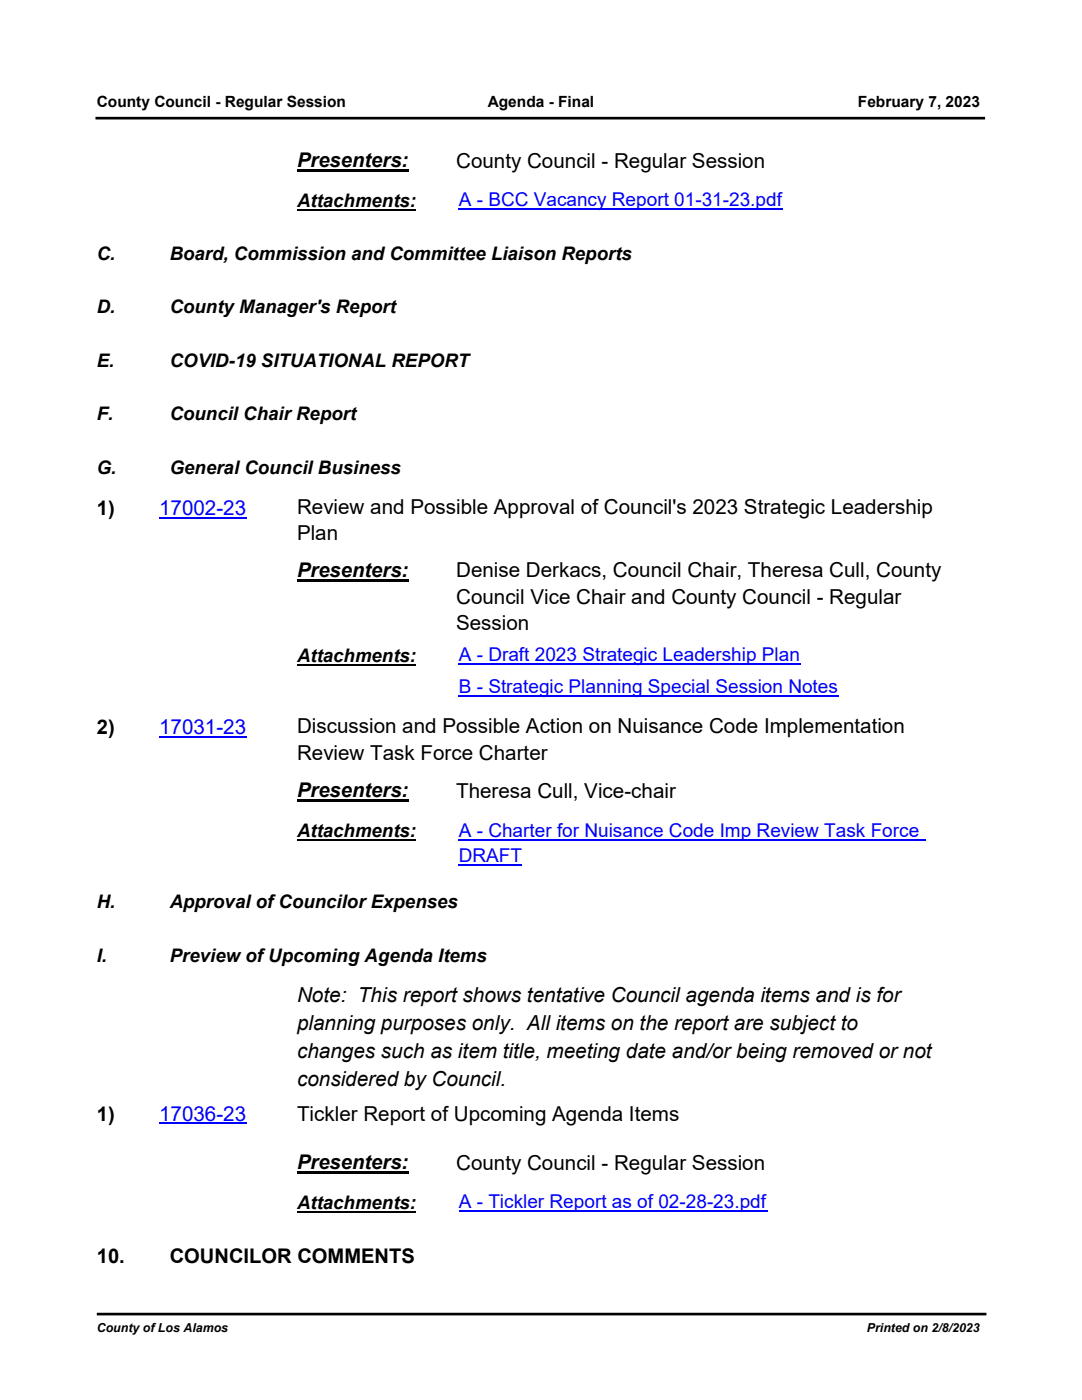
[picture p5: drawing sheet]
<svg xmlns="http://www.w3.org/2000/svg" width="216mm" height="279mm" viewBox="0 0 216 279" stroke-linecap="round" stroke-linejoin="round" font-family="sans-serif">
<defs><g id="words">
<g font-size="4.1">
<text x="91" y="33.5">County Council - Regular Session</text>
<text x="59.3" y="102.5">Review and Possible Approval of Council's 2023 Strategic Leadership</text>
<text x="59.3" y="107.8">Plan</text>
<text x="91" y="115.2">Denise Derkacs, Council Chair, Theresa Cull, County</text>
<text x="91" y="120.5">Council Vice Chair and County Council - Regular</text>
<text x="91" y="125.8">Session</text>
<text x="59.3" y="146.4">Discussion and Possible Action on Nuisance Code Implementation</text>
<text x="59.3" y="151.7">Review Task Force Charter</text>
<text x="91" y="159.2">Theresa Cull, Vice-chair</text>
<text x="59.3" y="200">Note: This report shows tentative Council agenda items and is for</text>
<text x="59.3" y="205.5">planning purposes only. All items on the report are subject to</text>
<text x="59.3" y="211.1">changes such as item title, meeting date and/or being removed or not</text>
<text x="59.3" y="216.6">considered by Council.</text>
<text x="59.3" y="223.6">Tickler Report of Upcoming Agenda Items</text>
<text x="91" y="233.5">County Council - Regular Session</text>
</g>
<g font-size="4.1" fill="#00f">
<text x="31.7" y="102.7">17002-23</text>
<text x="31.7" y="146.5">17031-23</text>
<text x="31.7" y="223.6">17036-23</text>
</g>
<g font-size="4">
<text x="59.3" y="33.4">Presenters:</text>
<text x="19.3" y="102.7">1)</text>
<text x="59.3" y="115.2">Presenters:</text>
<text x="19.3" y="146.5">2)</text>
<text x="59.3" y="159.1">Presenters:</text>
<text x="19.3" y="223.6">1)</text>
<text x="59.3" y="233.3">Presenters:</text>
<text x="19.3" y="252">10.</text>
<text x="33.9" y="252">COUNCILOR COMMENTS</text>
</g>
<g font-size="3.8" fill="#00f">
<text x="91.5" y="41.2">A - BCC Vacancy Report 01-31-23.pdf</text>
<text x="91.5" y="132">A - Draft 2023 Strategic Leadership Plan</text>
<text x="91.5" y="138.3">B - Strategic Planning Special Session Notes</text>
<text x="91.5" y="167.1">A - Charter for Nuisance Code Imp Review Task Force</text>
<text x="91.5" y="172.1">DRAFT</text>
<text x="91.5" y="241.1">A - Tickler Report as of 02-28-23.pdf</text>
</g>
<g font-size="3.7">
<text x="59.3" y="41.4">Attachments:</text>
<text x="19.3" y="51.9">C.</text>
<text x="33.9" y="51.9">Board, Commission and Committee Liaison Reports</text>
<text x="19.3" y="62.6">D.</text>
<text x="33.9" y="62.6">County Manager's Report</text>
<text x="19.3" y="73.2">E.</text>
<text x="33.9" y="73.2">COVID-19 SITUATIONAL REPORT</text>
<text x="19.3" y="83.9">F.</text>
<text x="33.9" y="83.9">Council Chair Report</text>
<text x="19.3" y="94.5">G.</text>
<text x="33.9" y="94.5">General Council Business</text>
<text x="59.3" y="132.2">Attachments:</text>
<text x="59.3" y="167.1">Attachments:</text>
<text x="19.3" y="181.3">H.</text>
<text x="33.9" y="181.3">Approval of Councilor Expenses</text>
<text x="19.3" y="192">I.</text>
<text x="33.9" y="192">Preview of Upcoming Agenda Items</text>
<text x="59.3" y="241.3">Attachments:</text>
</g>
<g font-size="3.1">
<text x="19.3" y="21.3">County Council - Regular Session</text>
<text x="97.3" y="21.3">Agenda - Final</text>
<text x="171.2" y="21.3">February 7, 2023</text>
</g>
<g font-size="2.5">
<text x="19.3" y="265.8">County of Los Alamos</text>
<text x="173" y="265.8">Printed on 2/8/2023</text>
</g>
</g></defs>
<path d="M19 23.6h177.6M19.3 262.3h177.5" fill="none" stroke="#000" stroke-width=".53"/>
<path d="M59.3 34h22.2M59.3 115.9h22.2M59.3 159.7h22.2M59.3 233.9h22.2" fill="none" stroke="#000" stroke-width=".42"/>
<path d="M91.5 41.8h64.7M91.5 132.5h68.3M91.5 138.9h75.9M91.5 167.6h93.2M91.5 172.6h12.7M91.5 241.7h61.6" fill="none" stroke="#00f" stroke-width=".28"/>
<path d="M59.3 42h23.7M59.3 132.7h23.7M59.3 167.7h23.7M59.3 241.9h23.7" fill="none" stroke="#000" stroke-width=".39"/>
<path d="M31.7 103.3h17.5M31.7 147.1h17.5M31.7 224.2h17.5" fill="none" stroke="#00f" stroke-width=".3"/>
<use href="#words"/>
</svg>
